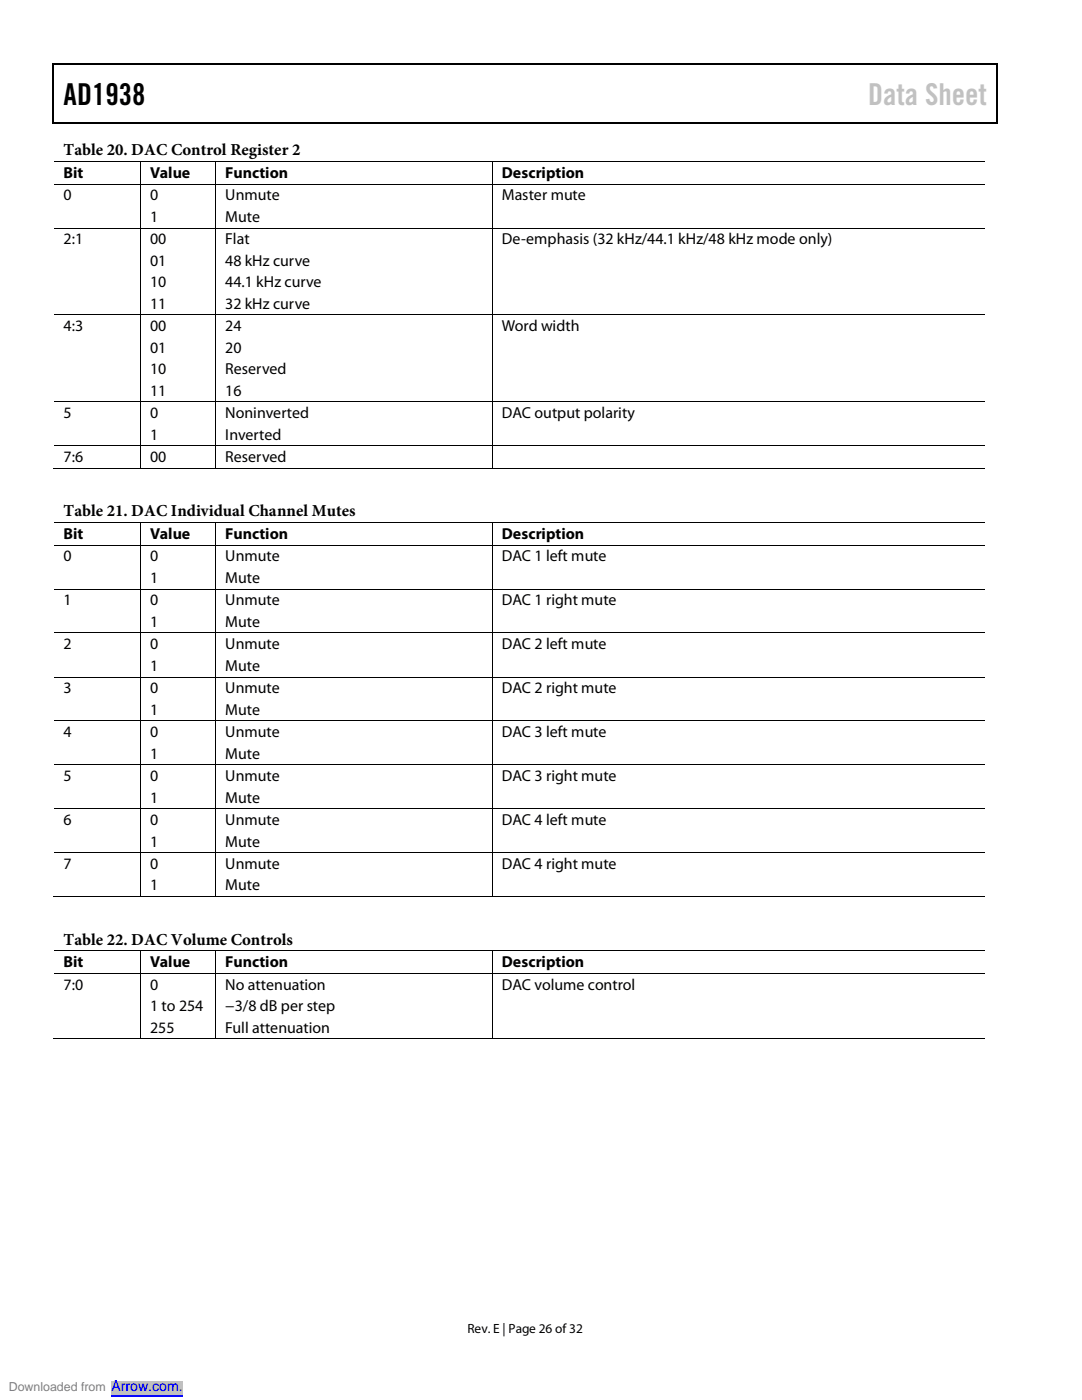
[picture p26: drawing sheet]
<svg xmlns="http://www.w3.org/2000/svg" width="216mm" height="279mm" viewBox="0 0 216 279" stroke-linecap="round" stroke-linejoin="round" font-family="sans-serif">
<defs><g id="words">
<text font-size="6" x="12.7" y="20.9">AD1938</text>
<text font-size="6" fill="#c1c1c1" x="173.2" y="20.9">Data Sheet</text>
<g font-size="3.3">
<text x="12.7" y="30.9">Table 20. DAC Control Register 2</text>
<text x="12.7" y="103">Table 21. DAC Individual Channel Mutes</text>
<text x="12.7" y="188.5">Table 22. DAC Volume Controls</text>
</g>
<g font-size="3.2">
<text x="12.7" y="35.5">Bit</text>
<text x="30" y="35.5">Value</text>
<text x="45" y="35.5">Function</text>
<text x="100.2" y="35.5">Description</text>
<text x="12.7" y="40">0</text>
<text x="30" y="40">0</text>
<text x="45" y="40">Unmute</text>
<text x="100.2" y="40">Master mute</text>
<text x="30" y="44.3">1</text>
<text x="45" y="44.3">Mute</text>
<text x="12.7" y="48.7">2:1</text>
<text x="30" y="48.7">00</text>
<text x="30" y="53">01</text>
<text x="45" y="48.7">Flat</text>
<text x="45" y="53">48 kHz curve</text>
<text x="100.2" y="48.7">De-emphasis (32 kHz/44.1 kHz/48 kHz mode only)</text>
<text x="30" y="57.3">10</text>
<text x="45" y="57.3">44.1 kHz curve</text>
<text x="30" y="61.6">11</text>
<text x="45" y="61.6">32 kHz curve</text>
<text x="12.7" y="66.1">4:3</text>
<text x="30" y="66.1">00</text>
<text x="30" y="70.4">01</text>
<text x="45" y="66.1">24</text>
<text x="45" y="70.4">20</text>
<text x="100.2" y="66.1">Word width</text>
<text x="30" y="74.7">10</text>
<text x="45" y="74.7">Reserved</text>
<text x="12.7" y="83.4">5</text>
<text x="30" y="79">11</text>
<text x="30" y="83.4">0</text>
<text x="45" y="79">16</text>
<text x="45" y="83.4">Noninverted</text>
<text x="100.2" y="83.4">DAC output polarity</text>
<text x="30" y="87.8">1</text>
<text x="45" y="87.8">Inverted</text>
<text x="12.7" y="92.2">7:6</text>
<text x="30" y="92.2">00</text>
<text x="45" y="92.2">Reserved</text>
<text x="12.7" y="107.6">Bit</text>
<text x="30" y="107.6">Value</text>
<text x="45" y="107.6">Function</text>
<text x="100.2" y="107.6">Description</text>
<text x="12.7" y="112">0</text>
<text x="30" y="112">0</text>
<text x="45" y="112">Unmute</text>
<text x="100.2" y="112">DAC 1 left mute</text>
<text x="30" y="116.3">1</text>
<text x="45" y="116.3">Mute</text>
<text x="12.7" y="120.8">1</text>
<text x="30" y="120.8">0</text>
<text x="30" y="125.1">1</text>
<text x="45" y="120.8">Unmute</text>
<text x="45" y="125.1">Mute</text>
<text x="100.2" y="120.8">DAC 1 right mute</text>
<text x="12.7" y="129.6">2</text>
<text x="30" y="129.6">0</text>
<text x="45" y="129.6">Unmute</text>
<text x="100.2" y="129.6">DAC 2 left mute</text>
<text x="30" y="133.9">1</text>
<text x="45" y="133.9">Mute</text>
<text x="12.7" y="138.3">3</text>
<text x="30" y="138.3">0</text>
<text x="30" y="142.6">1</text>
<text x="45" y="138.3">Unmute</text>
<text x="45" y="142.6">Mute</text>
<text x="100.2" y="138.3">DAC 2 right mute</text>
<text x="12.7" y="147.1">4</text>
<text x="30" y="147.1">0</text>
<text x="45" y="147.1">Unmute</text>
<text x="100.2" y="147.1">DAC 3 left mute</text>
<text x="12.7" y="155.9">5</text>
<text x="30" y="151.4">1</text>
<text x="30" y="155.9">0</text>
<text x="45" y="151.4">Mute</text>
<text x="45" y="155.9">Unmute</text>
<text x="100.2" y="155.9">DAC 3 right mute</text>
<text x="30" y="160.2">1</text>
<text x="45" y="160.2">Mute</text>
<text x="12.7" y="164.6">6</text>
<text x="30" y="164.6">0</text>
<text x="45" y="164.6">Unmute</text>
<text x="100.2" y="164.6">DAC 4 left mute</text>
<text x="12.7" y="173.4">7</text>
<text x="30" y="169">1</text>
<text x="30" y="173.4">0</text>
<text x="45" y="169">Mute</text>
<text x="45" y="173.4">Unmute</text>
<text x="100.2" y="173.4">DAC 4 right mute</text>
<text x="30" y="177.7">1</text>
<text x="45" y="177.7">Mute</text>
<text x="12.7" y="193">Bit</text>
<text x="12.7" y="197.5">7:0</text>
<text x="30" y="193">Value</text>
<text x="30" y="197.5">0</text>
<text x="45" y="193">Function</text>
<text x="45" y="197.5">No attenuation</text>
<text x="100.2" y="193">Description</text>
<text x="100.2" y="197.5">DAC volume control</text>
<text x="30" y="201.8">1 to 254</text>
<text x="45" y="201.8">−3/8 dB per step</text>
<text x="30" y="206.1">255</text>
<text x="45" y="206.1">Full attenuation</text>
</g>
<text font-size="2.8" fill="#00f" x="22.2" y="277.6">Arrow.com.</text>
<text font-size="2.7" x="93.3" y="266">Rev. E | Page 26 of32</text>
<text font-size="2.5" fill="#808080" x="1.8" y="277.6">Downloaded from</text>
</g></defs>
<g fill="#000">
<path d="M10.5 12.7h.3v1h-.3zM10.5 12.7h.3v.3h-.3zM133.3 12.7h.3v.3h-.3zM198.8 12.7h.2v1h-.2zM198.8 12.7h.2v.3h-.2zM10.5 24.4h.3v.2h-.3zM28 32.1h.2v.2h-.2zM28 36.7h.2v.1h-.2zM43 32.1h.1v.2h-.1zM43 36.7h.1v.1h-.1zM98.2 32.1h.1v.2h-.1zM98.2 36.7h.1v.1h-.1z"/>
<path d="M133.1 24.4h.2v.2h-.2zM198.8 24.4h.2v.2h-.2zM28 45.4h.2v.2h-.2zM43 45.4h.1v.2h-.1zM98.2 45.4h.1v.2h-.1zM28 62.8h.2v.1h-.2zM43 62.8h.1v.1h-.1zM98.2 62.8h.1v.1h-.1zM28 80.1h.2v.2h-.2zM28 88.9h.2v.2h-.2zM28 93.4h.2v.2h-.2zM43 80.1h.1v.2h-.1z"/>
<path d="M43 88.9h.1v.2h-.1zM43 93.4h.1v.2h-.1zM98.2 80.1h.1v.2h-.1zM98.2 88.9h.1v.2h-.1zM98.2 93.4h.1v.2h-.1zM28 104.2h.2v.2h-.2zM28 108.7h.2v.2h-.2zM28 117.5h.2v.1h-.2zM43 104.2h.1v.2h-.1zM43 108.7h.1v.2h-.1zM43 117.5h.1v.1h-.1zM98.2 104.2h.1v.2h-.1z"/>
<path d="M98.2 108.7h.1v.2h-.1zM98.2 117.5h.1v.1h-.1zM28 126.2h.2v.2h-.2zM28 135h.2v.2h-.2zM43 126.2h.1v.2h-.1zM43 135h.1v.2h-.1zM98.2 126.2h.1v.2h-.1zM98.2 135h.1v.2h-.1zM28 143.8h.2v.2h-.2zM28 152.6h.2v.1h-.2zM43 143.8h.1v.2h-.1zM43 152.6h.1v.1h-.1z"/>
<path d="M98.2 143.8h.1v.2h-.1zM98.2 152.6h.1v.1h-.1zM28 161.3h.2v.2h-.2zM28 170.1h.2v.2h-.2zM28 178.9h.2v.2h-.2zM43 161.3h.1v.2h-.1zM43 170.1h.1v.2h-.1zM43 178.9h.1v.2h-.1zM98.2 161.3h.1v.2h-.1zM98.2 170.1h.1v.2h-.1zM98.2 178.9h.1v.2h-.1zM28 189.7h.2v.2h-.2z"/>
<path d="M28 194.2h.2v.2h-.2zM43 189.7h.1v.2h-.1zM43 194.2h.1v.2h-.1zM98.2 189.7h.1v.2h-.1zM98.2 194.2h.1v.2h-.1zM28 207.3h.2v.1h-.2zM43 207.3h.1v.1h-.1zM98.2 207.3h.1v.1h-.1z"/>
</g>
<path d="M10.7 13.7v10.7M10.8 12.8h122.5M133.6 12.8h65.2M198.9 13.7v10.7M10.8 24.5h188" fill="none" stroke="#000" stroke-width=".25"/>
<g fill="none" stroke="#000" stroke-width=".2">
<path d="M10.8 32.2h17.2M10.8 36.7h17.2M28.1 32.3v4.4M28.1 36.8v8.6M28.2 32.2h14.8M28.2 36.7h14.8M43.1 32.3v4.4M43.1 36.8v8.6M43.1 32.2h55.1M43.1 36.7h55.1M98.3 32.3v4.4M98.3 36.8v8.6"/>
<path d="M98.3 32.2h98.3M98.3 36.7h98.3M10.8 45.5h17.2M28.1 45.6v17.2M28.2 45.5h14.8M43.1 45.6v17.2M43.1 45.5h55.1M98.3 45.6v17.2M98.3 45.5h98.3M10.8 62.9h17.2M28.1 62.9v17.2M28.2 62.9h14.8"/>
<path d="M43.1 62.9v17.2M43.1 62.9h55.1M98.3 62.9v17.2M98.3 62.9h98.3M10.5 93.5h17.5M10.8 80.2h17.2M10.8 89h17.2M28.1 80.3v8.6M28.1 89.1v4.3M28.2 80.2h14.8M28.2 89h14.8M28.2 93.5h14.8"/>
<path d="M43.1 80.3v8.6M43.1 89.1v4.3M43.1 80.2h55.1M43.1 89h55.1M43.1 93.5h55.1M98.3 80.3v8.6M98.3 89.1v4.3M98.3 80.2h98.3M98.3 89h98.3M98.3 93.5h98.3M10.8 104.3h17.2M10.8 108.8h17.2"/>
<path d="M10.8 117.6h17.2M28.1 104.4v4.3M28.1 108.9v8.6M28.1 117.6v8.6M28.2 104.3h14.8M28.2 108.8h14.8M28.2 117.6h14.8M43.1 104.4v4.3M43.1 108.9v8.6M43.1 117.6v8.6M43.1 104.3h55.1M43.1 108.8h55.1"/>
<path d="M43.1 117.6h55.1M98.3 104.4v4.3M98.3 108.9v8.6M98.3 117.6v8.6M98.3 104.3h98.3M98.3 108.8h98.3M98.3 117.6h98.3M10.8 126.3h17.2M10.8 135.1h17.2M28.1 126.4v8.6M28.1 135.2v8.6M28.2 126.3h14.8"/>
<path d="M28.2 135.1h14.8M43.1 126.4v8.6M43.1 135.2v8.6M43.1 126.3h55.1M43.1 135.1h55.1M98.3 126.4v8.6M98.3 135.2v8.6M98.3 126.3h98.3M98.3 135.1h98.3M10.8 143.9h17.2M10.8 152.7h17.2M28.1 144v8.6"/>
<path d="M28.1 152.7v8.6M28.2 143.9h14.8M28.2 152.7h14.8M43.1 144v8.6M43.1 152.7v8.6M43.1 143.9h55.1M43.1 152.7h55.1M98.3 144v8.6M98.3 152.7v8.6M98.3 143.9h98.3M98.3 152.7h98.3M10.5 179h17.5"/>
<path d="M10.8 161.4h17.2M10.8 170.2h17.2M28.1 161.5v8.6M28.1 170.3v8.6M28.2 161.4h14.8M28.2 170.2h14.8M28.2 179h14.8M43.1 161.5v8.6M43.1 170.3v8.6M43.1 161.4h55.1M43.1 170.2h55.1M43.1 179h55.1"/>
<path d="M98.3 161.5v8.6M98.3 170.3v8.6M98.3 161.4h98.3M98.3 170.2h98.3M98.3 179h98.3M10.8 189.8h17.2M10.8 194.3h17.2M28.1 189.9v4.3M28.1 194.4v12.9M28.2 189.8h14.8M28.2 194.3h14.8M43.1 189.9v4.3"/>
<path d="M43.1 194.4v12.9M43.1 189.8h55.1M43.1 194.3h55.1M98.3 189.9v4.3M98.3 194.4v12.9M98.3 189.8h98.3M98.3 194.3h98.3M10.5 207.3h17.5M28.2 207.3h14.8M43.1 207.3h55.1M98.3 207.3h98.3"/>
</g>
<path d="M0 276.9h70.6" fill="none" stroke="#fff" stroke-width="2.5" stroke-linecap="butt"/>
<path d="M22.2 275.6h14.3v2.6h-14.3z" fill="#c0c0c0"/>
<path d="M22.2 278.6h14.3" fill="none" stroke="#00f" stroke-width=".2"/>
<path d="M0 276.9h70.6" fill="none" stroke="#fff" stroke-width="2.5" stroke-linecap="butt"/>
<path d="M22.2 275.6h14.3v2.6h-14.3z" fill="#c0c0c0"/>
<path d="M22.2 278.6h14.3" fill="none" stroke="#00f" stroke-width=".2"/>
<path d="M0 276.9h70.6" fill="none" stroke="#fff" stroke-width="2.5" stroke-linecap="butt"/>
<path d="M22.2 275.6h14.3v2.6h-14.3z" fill="#c0c0c0"/>
<path d="M22.2 278.6h14.3" fill="none" stroke="#00f" stroke-width=".2"/>
<path d="M0 276.9h70.6" fill="none" stroke="#fff" stroke-width="2.5" stroke-linecap="butt"/>
<path d="M22.2 275.6h14.3v2.6h-14.3z" fill="#c0c0c0"/>
<path d="M22.2 278.6h14.3" fill="none" stroke="#00f" stroke-width=".2"/>
<path d="M0 276.9h70.6" fill="none" stroke="#fff" stroke-width="2.5" stroke-linecap="butt"/>
<path d="M22.2 275.6h14.3v2.6h-14.3z" fill="#c0c0c0"/>
<path d="M22.2 278.6h14.3" fill="none" stroke="#00f" stroke-width=".2"/>
<path d="M0 276.9h70.6" fill="none" stroke="#fff" stroke-width="2.5" stroke-linecap="butt"/>
<path d="M22.2 275.6h14.3v2.6h-14.3z" fill="#c0c0c0"/>
<path d="M22.2 278.6h14.3" fill="none" stroke="#00f" stroke-width=".2"/>
<path d="M0 276.9h70.6" fill="none" stroke="#fff" stroke-width="2.5" stroke-linecap="butt"/>
<path d="M22.2 275.6h14.3v2.6h-14.3z" fill="#c0c0c0"/>
<path d="M22.2 278.6h14.3" fill="none" stroke="#00f" stroke-width=".2"/>
<path d="M0 276.9h70.6" fill="none" stroke="#fff" stroke-width="2.5" stroke-linecap="butt"/>
<path d="M22.2 275.6h14.3v2.6h-14.3z" fill="#c0c0c0"/>
<path d="M22.2 278.6h14.3" fill="none" stroke="#00f" stroke-width=".2"/>
<path d="M0 276.9h70.6" fill="none" stroke="#fff" stroke-width="2.5" stroke-linecap="butt"/>
<path d="M22.2 275.6h14.3v2.6h-14.3z" fill="#c0c0c0"/>
<path d="M22.2 278.6h14.3" fill="none" stroke="#00f" stroke-width=".2"/>
<path d="M0 276.9h70.6" fill="none" stroke="#fff" stroke-width="2.5" stroke-linecap="butt"/>
<path d="M22.2 275.6h14.3v2.6h-14.3z" fill="#c0c0c0"/>
<path d="M22.2 278.6h14.3" fill="none" stroke="#00f" stroke-width=".2"/>
<path d="M0 276.9h70.6" fill="none" stroke="#fff" stroke-width="2.5" stroke-linecap="butt"/>
<path d="M22.2 275.6h14.3v2.6h-14.3z" fill="#c0c0c0"/>
<path d="M22.2 278.6h14.3" fill="none" stroke="#00f" stroke-width=".2"/>
<path d="M0 276.9h70.6" fill="none" stroke="#fff" stroke-width="2.5" stroke-linecap="butt"/>
<path d="M22.2 275.6h14.3v2.6h-14.3z" fill="#c0c0c0"/>
<path d="M22.2 278.6h14.3" fill="none" stroke="#00f" stroke-width=".2"/>
<path d="M0 276.9h70.6" fill="none" stroke="#fff" stroke-width="2.5" stroke-linecap="butt"/>
<path d="M22.2 275.6h14.3v2.6h-14.3z" fill="#c0c0c0"/>
<path d="M22.2 278.6h14.3" fill="none" stroke="#00f" stroke-width=".2"/>
<path d="M0 276.9h70.6" fill="none" stroke="#fff" stroke-width="2.5" stroke-linecap="butt"/>
<path d="M22.2 275.6h14.3v2.6h-14.3z" fill="#c0c0c0"/>
<path d="M22.2 278.6h14.3" fill="none" stroke="#00f" stroke-width=".2"/>
<path d="M0 276.9h70.6" fill="none" stroke="#fff" stroke-width="2.5" stroke-linecap="butt"/>
<path d="M22.2 275.6h14.3v2.6h-14.3z" fill="#c0c0c0"/>
<path d="M22.2 278.6h14.3" fill="none" stroke="#00f" stroke-width=".2"/>
<path d="M0 276.9h70.6" fill="none" stroke="#fff" stroke-width="2.5" stroke-linecap="butt"/>
<path d="M22.2 275.6h14.3v2.6h-14.3z" fill="#c0c0c0"/>
<path d="M22.2 278.6h14.3" fill="none" stroke="#00f" stroke-width=".2"/>
<path d="M0 276.9h70.6" fill="none" stroke="#fff" stroke-width="2.5" stroke-linecap="butt"/>
<path d="M22.2 275.6h14.3v2.6h-14.3z" fill="#c0c0c0"/>
<path d="M22.2 278.6h14.3" fill="none" stroke="#00f" stroke-width=".2"/>
<path d="M0 276.9h70.6" fill="none" stroke="#fff" stroke-width="2.5" stroke-linecap="butt"/>
<path d="M22.2 275.6h14.3v2.6h-14.3z" fill="#c0c0c0"/>
<path d="M22.2 278.6h14.3" fill="none" stroke="#00f" stroke-width=".2"/>
<path d="M0 276.9h70.6" fill="none" stroke="#fff" stroke-width="2.5" stroke-linecap="butt"/>
<path d="M22.2 275.6h14.3v2.6h-14.3z" fill="#c0c0c0"/>
<path d="M22.2 278.6h14.3" fill="none" stroke="#00f" stroke-width=".2"/>
<path d="M0 276.9h70.6" fill="none" stroke="#fff" stroke-width="2.5" stroke-linecap="butt"/>
<path d="M22.2 275.6h14.3v2.6h-14.3z" fill="#c0c0c0"/>
<path d="M22.2 278.6h14.3" fill="none" stroke="#00f" stroke-width=".2"/>
<path d="M0 276.9h70.6" fill="none" stroke="#fff" stroke-width="2.5" stroke-linecap="butt"/>
<path d="M22.2 275.6h14.3v2.6h-14.3z" fill="#c0c0c0"/>
<path d="M22.2 278.6h14.3" fill="none" stroke="#00f" stroke-width=".2"/>
<path d="M0 276.9h70.6" fill="none" stroke="#fff" stroke-width="2.5" stroke-linecap="butt"/>
<path d="M22.2 275.6h14.3v2.6h-14.3z" fill="#c0c0c0"/>
<path d="M22.2 278.6h14.3" fill="none" stroke="#00f" stroke-width=".2"/>
<path d="M0 276.9h70.6" fill="none" stroke="#fff" stroke-width="2.5" stroke-linecap="butt"/>
<path d="M22.2 275.6h14.3v2.6h-14.3z" fill="#c0c0c0"/>
<path d="M22.2 278.6h14.3" fill="none" stroke="#00f" stroke-width=".2"/>
<path d="M0 276.9h70.6" fill="none" stroke="#fff" stroke-width="2.5" stroke-linecap="butt"/>
<path d="M22.2 275.6h14.3v2.6h-14.3z" fill="#c0c0c0"/>
<path d="M22.2 278.6h14.3" fill="none" stroke="#00f" stroke-width=".2"/>
<path d="M0 276.9h70.6" fill="none" stroke="#fff" stroke-width="2.5" stroke-linecap="butt"/>
<path d="M22.2 275.6h14.3v2.6h-14.3z" fill="#c0c0c0"/>
<path d="M22.2 278.6h14.3" fill="none" stroke="#00f" stroke-width=".2"/>
<path d="M0 276.9h70.6" fill="none" stroke="#fff" stroke-width="2.5" stroke-linecap="butt"/>
<path d="M22.2 275.6h14.3v2.6h-14.3z" fill="#c0c0c0"/>
<path d="M22.2 278.6h14.3" fill="none" stroke="#00f" stroke-width=".2"/>
<use href="#words"/>
</svg>
